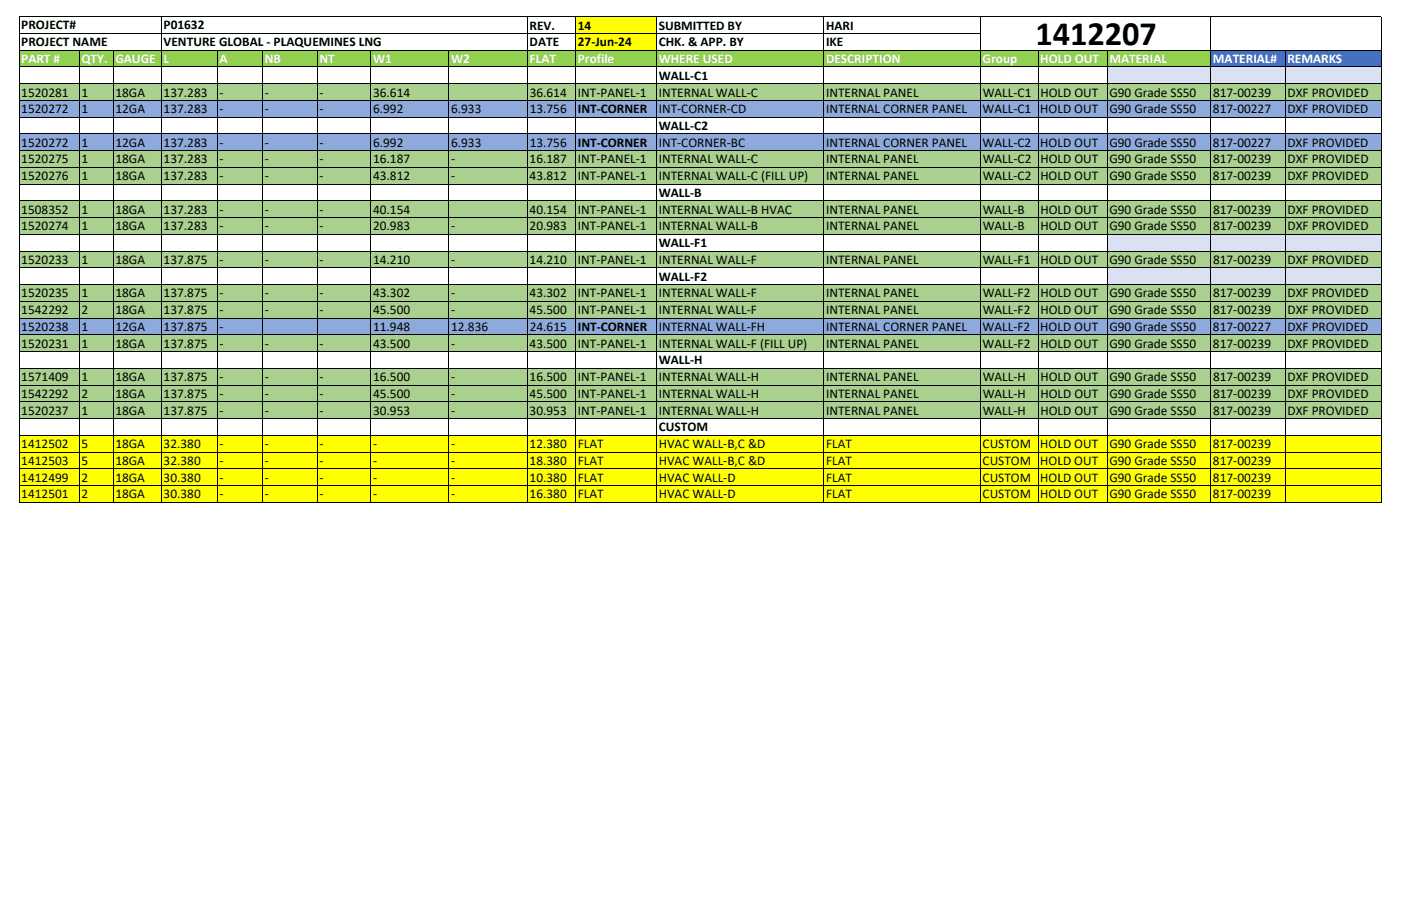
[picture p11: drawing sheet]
<svg xmlns="http://www.w3.org/2000/svg" width="432mm" height="279mm" viewBox="0 0 432 279" stroke-linecap="round" stroke-linejoin="round" font-family="sans-serif">
<defs><g id="words">
<text font-size="10.5" x="319.1" y="13.8">1412207</text>
<g font-size="4.1">
<text x="6.6" y="9">PROJECT#</text>
<text x="50.4" y="9">P01632</text>
<text x="163.2" y="9.1">REV.</text>
<text x="178.1" y="9.1">14</text>
<text x="203" y="9.1">SUBMITTED BY</text>
<text x="254.6" y="9.1">HARI</text>
<text x="6.6" y="14.1">PROJECT NAME</text>
<text x="50.4" y="14.1">VENTURE GLOBAL - PLAQUEMINES LNG</text>
<text x="163.2" y="14.3">DATE</text>
<text x="178.1" y="14.3">27-Jun-24</text>
<text x="203" y="14.3">CHK. &amp; APP. BY</text>
<text x="254.6" y="14.3">IKE</text>
<text x="6.6" y="29.8">1520281</text>
<text x="25.1" y="29.8">1</text>
<text x="35.6" y="29.8">18GA</text>
<text x="50.4" y="29.8">137.283</text>
<text x="67.7" y="29.8">-</text>
<text x="81.6" y="29.8">-</text>
<text x="98.5" y="29.8">-</text>
<text x="115" y="29.8">36.614</text>
<text x="163.2" y="29.8">36.614</text>
<text x="178.1" y="29.8">INT-PANEL-1</text>
<text x="203" y="24.6">WALL-C1</text>
<text x="203" y="29.8">INTERNAL WALL-C</text>
<text x="254.6" y="29.8">INTERNAL PANEL</text>
<text x="302.9" y="29.8">WALL-C1 HOLD OUT</text>
<text x="341.9" y="29.8">G90 Grade SS50</text>
<text x="373.9" y="29.8">817-00239</text>
<text x="396.8" y="29.8">DXF PROVIDED</text>
<text x="6.6" y="34.9">1520272</text>
<text x="25.1" y="34.9">1</text>
<text x="35.6" y="34.9">12GA</text>
<text x="50.4" y="34.9">137.283</text>
<text x="67.7" y="34.9">-</text>
<text x="81.6" y="34.9">-</text>
<text x="98.5" y="34.9">-</text>
<text x="115" y="34.9">6.992</text>
<text x="139" y="34.9">6.933</text>
<text x="163.2" y="34.9">13.756</text>
<text x="178.1" y="34.9">INT-CORNER</text>
<text x="203" y="34.9">INT-CORNER-CD</text>
<text x="254.6" y="34.9">INTERNAL CORNER PANEL</text>
<text x="302.9" y="34.9">WALL-C1 HOLD OUT</text>
<text x="341.9" y="34.9">G90 Grade SS50</text>
<text x="373.8" y="34.9">817-00227</text>
<text x="396.8" y="34.9">DXF PROVIDED</text>
<text x="203" y="40.1">WALL-C2</text>
<text x="6.6" y="45.3">1520272</text>
<text x="25.1" y="45.3">1</text>
<text x="35.6" y="45.3">12GA</text>
<text x="50.4" y="45.3">137.283</text>
<text x="67.7" y="45.3">-</text>
<text x="81.6" y="45.3">-</text>
<text x="98.5" y="45.3">-</text>
<text x="115" y="45.3">6.992</text>
<text x="139" y="45.3">6.933</text>
<text x="163.2" y="45.3">13.756</text>
<text x="178.1" y="45.3">INT-CORNER</text>
<text x="203" y="45.3">INT-CORNER-BC</text>
<text x="254.6" y="45.3">INTERNAL CORNER PANEL</text>
<text x="302.9" y="45.3">WALL-C2 HOLD OUT</text>
<text x="341.9" y="45.3">G90 Grade SS50</text>
<text x="373.8" y="45.3">817-00227</text>
<text x="396.8" y="45.3">DXF PROVIDED</text>
<text x="6.6" y="50.4">1520275</text>
<text x="25.1" y="50.4">1</text>
<text x="35.6" y="50.4">18GA</text>
<text x="50.4" y="50.4">137.283</text>
<text x="67.7" y="50.4">-</text>
<text x="81.6" y="50.4">-</text>
<text x="98.5" y="50.4">-</text>
<text x="115" y="50.4">16.187</text>
<text x="139" y="50.4">-</text>
<text x="163.2" y="50.4">16.187</text>
<text x="178.1" y="50.4">INT-PANEL-1</text>
<text x="203" y="50.4">INTERNAL WALL-C</text>
<text x="254.6" y="50.4">INTERNAL PANEL</text>
<text x="302.9" y="50.4">WALL-C2 HOLD OUT</text>
<text x="341.9" y="50.4">G90 Grade SS50</text>
<text x="373.9" y="50.4">817-00239</text>
<text x="396.8" y="50.4">DXF PROVIDED</text>
<text x="6.6" y="55.6">1520276</text>
<text x="25.1" y="55.6">1</text>
<text x="35.6" y="55.6">18GA</text>
<text x="50.4" y="55.6">137.283</text>
<text x="67.7" y="55.6">-</text>
<text x="81.6" y="55.6">-</text>
<text x="98.5" y="55.6">-</text>
<text x="115" y="55.6">43.812</text>
<text x="139" y="55.6">-</text>
<text x="163.2" y="55.6">43.812</text>
<text x="178.1" y="55.6">INT-PANEL-1</text>
<text x="203" y="55.6">INTERNAL WALL-C (FILL UP)</text>
<text x="254.6" y="55.6">INTERNAL PANEL</text>
<text x="302.9" y="55.6">WALL-C2 HOLD OUT</text>
<text x="341.9" y="55.6">G90 Grade SS50</text>
<text x="373.9" y="55.6">817-00239</text>
<text x="396.8" y="55.6">DXF PROVIDED</text>
<text x="6.6" y="65.9">1508352</text>
<text x="25.1" y="65.9">1</text>
<text x="35.6" y="65.9">18GA</text>
<text x="50.4" y="65.9">137.283</text>
<text x="67.7" y="65.9">-</text>
<text x="81.6" y="65.9">-</text>
<text x="98.5" y="65.9">-</text>
<text x="115" y="65.9">40.154</text>
<text x="163.2" y="65.9">40.154</text>
<text x="178.1" y="65.9">INT-PANEL-1</text>
<text x="203" y="60.7">WALL-B</text>
<text x="203" y="65.9">INTERNAL WALL-B HVAC</text>
<text x="254.6" y="65.9">INTERNAL PANEL</text>
<text x="302.9" y="65.9">WALL-B</text>
<text x="320.7" y="65.9">HOLD OUT</text>
<text x="341.9" y="65.9">G90 Grade SS50</text>
<text x="373.9" y="65.9">817-00239</text>
<text x="396.8" y="65.9">DXF PROVIDED</text>
<text x="6.6" y="71.1">1520274</text>
<text x="25.1" y="71.1">1</text>
<text x="35.6" y="71.1">18GA</text>
<text x="50.4" y="71.1">137.283</text>
<text x="67.7" y="71.1">-</text>
<text x="81.6" y="71.1">-</text>
<text x="98.5" y="71.1">-</text>
<text x="115" y="71.1">20.983</text>
<text x="139" y="71.1">-</text>
<text x="163.2" y="71.1">20.983</text>
<text x="178.1" y="71.1">INT-PANEL-1</text>
<text x="203" y="71.1">INTERNAL WALL-B</text>
<text x="254.6" y="71.1">INTERNAL PANEL</text>
<text x="302.9" y="71.1">WALL-B</text>
<text x="320.7" y="71.1">HOLD OUT</text>
<text x="341.9" y="71.1">G90 Grade SS50</text>
<text x="373.9" y="71.1">817-00239</text>
<text x="396.8" y="71.1">DXF PROVIDED</text>
<text x="203" y="76.2">WALL-F1</text>
<text x="6.6" y="81.4">1520233</text>
<text x="25.1" y="81.4">1</text>
<text x="35.6" y="81.4">18GA</text>
<text x="50.4" y="81.4">137.875</text>
<text x="67.7" y="81.4">-</text>
<text x="81.6" y="81.4">-</text>
<text x="98.5" y="81.4">-</text>
<text x="115" y="81.4">14.210</text>
<text x="139" y="81.4">-</text>
<text x="163.2" y="81.4">14.210</text>
<text x="178.1" y="81.4">INT-PANEL-1</text>
<text x="203" y="81.4">INTERNAL WALL-F</text>
<text x="254.6" y="81.4">INTERNAL PANEL</text>
<text x="302.9" y="81.4">WALL-F1</text>
<text x="320.6" y="81.4">HOLD OUT</text>
<text x="341.9" y="81.4">G90 Grade SS50</text>
<text x="373.9" y="81.4">817-00239</text>
<text x="396.8" y="81.4">DXF PROVIDED</text>
<text x="203" y="86.6">WALL-F2</text>
<text x="6.6" y="91.7">1520235</text>
<text x="25.1" y="91.7">1</text>
<text x="35.6" y="91.7">18GA</text>
<text x="50.4" y="91.7">137.875</text>
<text x="67.7" y="91.7">-</text>
<text x="81.6" y="91.7">-</text>
<text x="98.5" y="91.7">-</text>
<text x="115" y="91.7">43.302</text>
<text x="139" y="91.7">-</text>
<text x="163.2" y="91.7">43.302</text>
<text x="178.1" y="91.7">INT-PANEL-1</text>
<text x="203" y="91.7">INTERNAL WALL-F</text>
<text x="254.6" y="91.7">INTERNAL PANEL</text>
<text x="302.9" y="91.7">WALL-F2</text>
<text x="320.6" y="91.7">HOLD OUT</text>
<text x="341.9" y="91.7">G90 Grade SS50</text>
<text x="373.9" y="91.7">817-00239</text>
<text x="396.8" y="91.7">DXF PROVIDED</text>
<text x="6.6" y="96.9">1542292</text>
<text x="25.1" y="96.9">2</text>
<text x="35.6" y="96.9">18GA</text>
<text x="50.4" y="96.9">137.875</text>
<text x="67.7" y="96.9">-</text>
<text x="81.6" y="96.9">-</text>
<text x="98.5" y="96.9">-</text>
<text x="115" y="96.9">45.500</text>
<text x="139" y="96.9">-</text>
<text x="163.2" y="96.9">45.500</text>
<text x="178.1" y="96.9">INT-PANEL-1</text>
<text x="203" y="96.9">INTERNAL WALL-F</text>
<text x="254.6" y="96.9">INTERNAL PANEL</text>
<text x="302.9" y="96.9">WALL-F2</text>
<text x="320.6" y="96.9">HOLD OUT</text>
<text x="341.9" y="96.9">G90 Grade SS50</text>
<text x="373.9" y="96.9">817-00239</text>
<text x="396.8" y="96.9">DXF PROVIDED</text>
<text x="6.6" y="107.2">1520231</text>
<text x="6.6" y="102.1">1520238</text>
<text x="25.1" y="107.2">1</text>
<text x="25.1" y="102.1">1</text>
<text x="35.6" y="107.2">18GA</text>
<text x="35.6" y="102.1">12GA</text>
<text x="50.4" y="107.2">137.875</text>
<text x="50.4" y="102.1">137.875</text>
<text x="67.7" y="107.2">-</text>
<text x="67.7" y="102.1">-</text>
<text x="81.6" y="107.2">-</text>
<text x="98.5" y="107.2">-</text>
<text x="115" y="107.2">43.500</text>
<text x="115" y="102.1">11.948</text>
<text x="139" y="107.2">-</text>
<text x="139" y="102.1">12.836</text>
<text x="163.2" y="107.2">43.500</text>
<text x="163.3" y="102.1">24.615</text>
<text x="178.1" y="102.1">INT-CORNER</text>
<text x="178.1" y="107.2">INT-PANEL-1</text>
<text x="203" y="102.1">INTERNAL WALL-FH</text>
<text x="203" y="107.2">INTERNAL WALL-F (FILL UP)</text>
<text x="254.6" y="102.1">INTERNAL CORNER PANEL</text>
<text x="254.6" y="107.2">INTERNAL PANEL</text>
<text x="302.9" y="102.1">WALL-F2</text>
<text x="302.9" y="107.2">WALL-F2</text>
<text x="320.6" y="102.1">HOLD OUT</text>
<text x="320.6" y="107.2">HOLD OUT</text>
<text x="341.9" y="102.1">G90 Grade SS50</text>
<text x="341.9" y="107.2">G90 Grade SS50</text>
<text x="373.8" y="102.1">817-00227</text>
<text x="373.9" y="107.2">817-00239</text>
<text x="396.8" y="102.1">DXF PROVIDED</text>
<text x="396.8" y="107.2">DXF PROVIDED</text>
<text x="203" y="112.4">WALL-H</text>
<text x="6.6" y="117.6">1571409</text>
<text x="25.1" y="117.6">1</text>
<text x="35.6" y="117.6">18GA</text>
<text x="50.4" y="117.6">137.875</text>
<text x="67.7" y="117.6">-</text>
<text x="81.6" y="117.6">-</text>
<text x="98.5" y="117.6">-</text>
<text x="115" y="117.6">16.500</text>
<text x="139" y="117.6">-</text>
<text x="163.2" y="117.6">16.500</text>
<text x="178.1" y="117.6">INT-PANEL-1</text>
<text x="203" y="117.6">INTERNAL WALL-H</text>
<text x="254.6" y="117.6">INTERNAL PANEL</text>
<text x="302.9" y="117.6">WALL-H</text>
<text x="320.6" y="117.6">HOLD OUT</text>
<text x="341.9" y="117.6">G90 Grade SS50</text>
<text x="373.9" y="117.6">817-00239</text>
<text x="396.8" y="117.6">DXF PROVIDED</text>
<text x="6.6" y="122.7">1542292</text>
<text x="25.1" y="122.7">2</text>
<text x="35.6" y="122.7">18GA</text>
<text x="50.4" y="122.7">137.875</text>
<text x="67.7" y="122.7">-</text>
<text x="81.6" y="122.7">-</text>
<text x="98.5" y="122.7">-</text>
<text x="115" y="122.7">45.500</text>
<text x="139" y="122.7">-</text>
<text x="163.2" y="122.7">45.500</text>
<text x="178.1" y="122.7">INT-PANEL-1</text>
<text x="203" y="122.7">INTERNAL WALL-H</text>
<text x="254.6" y="122.7">INTERNAL PANEL</text>
<text x="302.9" y="122.7">WALL-H</text>
<text x="320.6" y="122.7">HOLD OUT</text>
<text x="341.9" y="122.7">G90 Grade SS50</text>
<text x="373.9" y="122.7">817-00239</text>
<text x="396.8" y="122.7">DXF PROVIDED</text>
<text x="6.6" y="127.9">1520237</text>
<text x="25.1" y="127.9">1</text>
<text x="35.6" y="127.9">18GA</text>
<text x="50.4" y="127.9">137.875</text>
<text x="67.7" y="127.9">-</text>
<text x="81.6" y="127.9">-</text>
<text x="98.5" y="127.9">-</text>
<text x="115" y="127.9">30.953</text>
<text x="139" y="127.9">-</text>
<text x="163.2" y="127.9">30.953</text>
<text x="178.1" y="127.9">INT-PANEL-1</text>
<text x="203" y="127.9">INTERNAL WALL-H</text>
<text x="254.6" y="127.9">INTERNAL PANEL</text>
<text x="302.9" y="127.9">WALL-H</text>
<text x="320.6" y="127.9">HOLD OUT</text>
<text x="341.9" y="127.9">G90 Grade SS50</text>
<text x="373.9" y="127.9">817-00239</text>
<text x="396.8" y="127.9">DXF PROVIDED</text>
<text x="203" y="133.1">CUSTOM</text>
<text x="6.6" y="138.2">1412502</text>
<text x="6.6" y="143.4">1412503</text>
<text x="25.1" y="138.2">5</text>
<text x="25.1" y="143.4">5</text>
<text x="35.6" y="138.2">18GA</text>
<text x="35.6" y="143.4">18GA</text>
<text x="50.4" y="138.2">32.380</text>
<text x="50.4" y="143.4">32.380</text>
<text x="67.6" y="138.2">-</text>
<text x="67.6" y="143.4">-</text>
<text x="81.6" y="138.2">-</text>
<text x="81.6" y="143.4">-</text>
<text x="98.5" y="138.2">-</text>
<text x="98.5" y="143.4">-</text>
<text x="115" y="138.2">-</text>
<text x="115" y="143.4">-</text>
<text x="139" y="138.2">-</text>
<text x="139" y="143.4">-</text>
<text x="163.2" y="138.2">12.380</text>
<text x="163.2" y="143.4">18.380</text>
<text x="178.1" y="138.2">FLAT</text>
<text x="178.1" y="143.4">FLAT</text>
<text x="203" y="138.2">HVAC WALL-B,C &amp;D</text>
<text x="203" y="143.4">HVAC WALL-B,C &amp;D</text>
<text x="254.6" y="138.2">FLAT</text>
<text x="254.6" y="143.4">FLAT</text>
<text x="302.9" y="138.2">CUSTOM</text>
<text x="302.9" y="143.4">CUSTOM</text>
<text x="320.6" y="138.2">HOLD OUT</text>
<text x="320.6" y="143.4">HOLD OUT</text>
<text x="341.9" y="138.2">G90 Grade SS50</text>
<text x="341.9" y="143.4">G90 Grade SS50</text>
<text x="373.8" y="138.2">817-00239</text>
<text x="373.8" y="143.4">817-00239</text>
<text x="6.6" y="148.5">1412499</text>
<text x="25.1" y="148.5">2</text>
<text x="35.6" y="148.5">18GA</text>
<text x="50.4" y="148.5">30.380</text>
<text x="67.6" y="148.5">-</text>
<text x="81.6" y="148.5">-</text>
<text x="98.5" y="148.5">-</text>
<text x="115" y="148.5">-</text>
<text x="139" y="148.5">-</text>
<text x="163.2" y="148.5">10.380</text>
<text x="178.1" y="148.5">FLAT</text>
<text x="203" y="148.5">HVAC WALL-D</text>
<text x="254.6" y="148.5">FLAT</text>
<text x="302.9" y="148.5">CUSTOM</text>
<text x="320.6" y="148.5">HOLD OUT</text>
<text x="341.9" y="148.5">G90 Grade SS50</text>
<text x="373.8" y="148.5">817-00239</text>
<text x="6.6" y="153.7">1412501</text>
<text x="25.1" y="153.7">2</text>
<text x="35.6" y="153.7">18GA</text>
<text x="50.4" y="153.7">30.380</text>
<text x="67.6" y="153.7">-</text>
<text x="81.6" y="153.7">-</text>
<text x="98.5" y="153.7">-</text>
<text x="115" y="153.7">-</text>
<text x="139" y="153.7">-</text>
<text x="163.2" y="153.7">16.380</text>
<text x="178.1" y="153.7">FLAT</text>
<text x="203" y="153.7">HVAC WALL-D</text>
<text x="254.6" y="153.7">FLAT</text>
<text x="302.9" y="153.7">CUSTOM</text>
<text x="320.6" y="153.7">HOLD OUT</text>
<text x="341.9" y="153.7">G90 Grade SS50</text>
<text x="373.8" y="153.7">817-00239</text>
</g>
<g font-size="4.1" fill="#fff">
<text x="6.6" y="19.4">PART #</text>
<text x="25.1" y="19.4">QTY.</text>
<text x="35.6" y="19.4">GAUGE</text>
<text x="50.4" y="19.4">L</text>
<text x="67.6" y="19.4">A</text>
<text x="81.6" y="19.4">NB</text>
<text x="98.5" y="19.4">NT</text>
<text x="115" y="19.4">W1</text>
<text x="139" y="19.4">W2</text>
<text x="163.2" y="19.4">FLAT</text>
<text x="178.1" y="19.4">Profile</text>
<text x="203" y="19.4">WHERE USED</text>
<text x="254.6" y="19.4">DESCRIPTION</text>
<text x="302.9" y="19.4">Group</text>
<text x="320.6" y="19.4">HOLD OUT</text>
<text x="341.9" y="19.4">MATERIAL</text>
<text x="373.8" y="19.4">MATERIAL#</text>
<text x="396.8" y="19.4">REMARKS</text>
</g>
</g></defs>
<path d="M177.4 5.2h25v10.3h-25z" fill="#ff0"/>
<path d="M202.4 5.2h223.3v10.3h-223.3z" fill="#fff"/>
<path d="M6 15.5h367.2v5.2h-367.2z" fill="#92d050"/>
<path d="M373.2 15.5h52.5v5.2h-52.5z" fill="#4471c4"/>
<path d="M6 20.6h335.3v5.2h-335.3z" fill="#fff"/>
<path d="M341.2 20.6h84.5v5.2h-84.5z" fill="#d9e1f2"/>
<path d="M6 25.8h419.7v5.2h-419.7z" fill="#a9d08e"/>
<path d="M6 30.9h419.7v5.3h-419.7z" fill="#8ea9db"/>
<path d="M6 36.1h335.3v5.2h-335.3z" fill="#fff"/>
<path d="M6 41.3h419.7v5.2h-419.7z" fill="#8ea9db"/>
<path d="M6 46.4h419.7v10.4h-419.7z" fill="#a9d08e"/>
<path d="M6 56.8h335.3v5.2h-335.3z" fill="#fff"/>
<path d="M6 61.9h419.7v10.4h-419.7z" fill="#a9d08e"/>
<path d="M6 72.3h335.3v5.2h-335.3z" fill="#fff"/>
<path d="M341.2 72.3h84.5v5.2h-84.5z" fill="#d9e1f2"/>
<path d="M6 77.4h419.7v5.2h-419.7z" fill="#a9d08e"/>
<path d="M6 82.6h335.3v5.2h-335.3z" fill="#fff"/>
<path d="M341.2 82.6h84.5v5.2h-84.5z" fill="#d9e1f2"/>
<path d="M6 87.8h419.7v10.3h-419.7z" fill="#a9d08e"/>
<path d="M6 98.1h419.7v5.2h-419.7z" fill="#8ea9db"/>
<path d="M6 103.3h419.7v5.2h-419.7z" fill="#a9d08e"/>
<path d="M6 108.4h335.3v5.2h-335.3z" fill="#fff"/>
<path d="M6 113.6h419.7v15.5h-419.7z" fill="#a9d08e"/>
<path d="M6 129.1h335.3v5.2h-335.3z" fill="#fff"/>
<path d="M6 134.2h419.7v20.7h-419.7z" fill="#ff0"/>
<g fill="none" stroke="#000" stroke-width=".31">
<path d="M5.9 5v150M6 5.1h419.8M6 10.3h296.3M6 15.5h419.8M24.4 15.6v139.4M34.9 15.6v139.4M49.7 5.2v149.8M67 15.6v139.4M80.9 15.6v139.4M97.8 15.6v139.4M114.3 15.6v139.4M138.3 15.6v139.4"/>
<path d="M162.6 5.2v149.8M177.4 5.2v149.8M202.4 5.2v149.8M253.9 5.2v149.8M302.2 5.2v149.8M320 15.6v139.4M341.2 15.6v139.4M373.2 5.2v149.8M396.1 15.6v139.4M425.7 5.2v149.8M6 20.6h419.8M6 25.8h419.8"/>
<path d="M6 30.9h419.8M6 36.1h419.8M6 41.3h419.8M6 46.4h419.8M6 51.6h419.8M6 56.8h419.8M6 61.9h419.8M6 67.1h419.8M6 72.3h419.8M6 77.4h419.8M6 82.6h419.8M6 87.8h419.8"/>
<path d="M6 92.9h419.8M6 98.1h419.8M6 103.3h419.8M6 108.4h419.8M6 113.6h419.8M6 118.7h419.8M6 123.9h419.8M6 129.1h419.8M6 134.2h419.8M6 139.4h419.8M6 144.6h419.8M6 149.7h419.8"/>
<path d="M6 154.9h419.8"/>
</g>
<use href="#words"/>
</svg>
